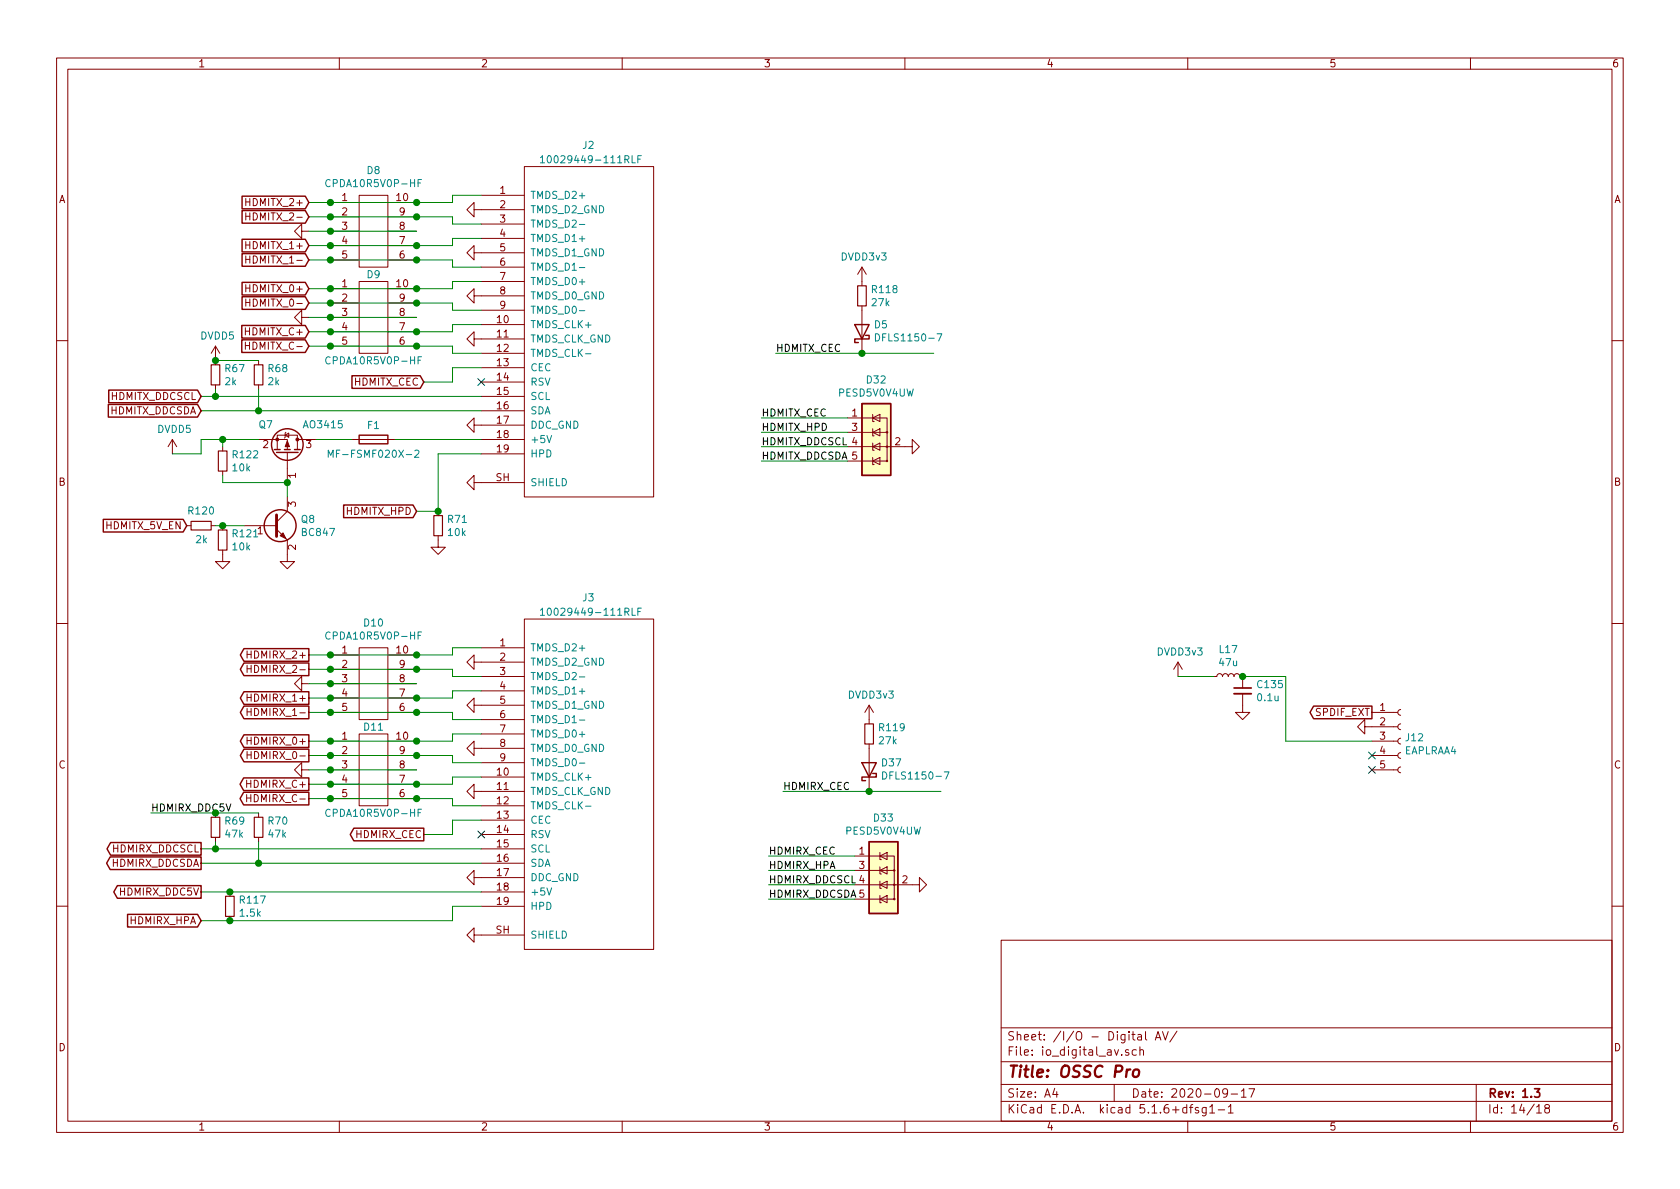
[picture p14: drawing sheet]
<svg xmlns="http://www.w3.org/2000/svg" width="297mm" height="210mm" viewBox="0 0 297 210" stroke-linecap="round" stroke-linejoin="round" font-family="sans-serif">
<defs><g id="words">
<text font-size="2.8" fill="#840000" x="178" y="190.5">Title: OSSC Pro</text>
<g font-size="2.1" fill="#840000">
<text x="178" y="184">Sheet: /I/O - Digital AV/</text>
<text x="178" y="186.7">File: io_digital_av.sch</text>
<text x="178" y="196.9">KiCad E.D.A. kicad 5.1.6+dfsg1-1</text>
<text x="178" y="194.1">Size: A4</text>
<text x="200" y="194.1">Date: 2020-09-17</text>
<text x="263" y="194.1">Rev: 1.3</text>
<text x="263" y="196.9">Id: 14/18</text>
</g>
<g font-size="1.8" fill="#840000">
<text x="35" y="11.9">1</text>
<text x="85" y="11.9">2</text>
<text x="135" y="11.9">3</text>
<text x="185" y="11.9">4</text>
<text x="235" y="11.9">5</text>
<text x="285" y="11.9">6</text>
<text x="10.4" y="35.9">A</text>
<text x="60.5" y="35.6">1</text>
<text x="70.2" y="35.6">10</text>
<text x="88.4" y="34.3">1</text>
<text x="285.4" y="35.9">A</text>
<text x="44" y="36.4">HDMITX_2+</text>
<text x="44.5" y="39">HDMITX_2-</text>
<text x="60.5" y="38.1">2</text>
<text x="60.5" y="40.6">3</text>
<text x="70.6" y="40.6">8</text>
<text x="70.6" y="38.1">9</text>
<text x="88.4" y="36.8">2</text>
<text x="88.4" y="39.4">3</text>
<text x="88.4" y="41.9">4</text>
<text x="44" y="44.1">HDMITX_1+</text>
<text x="44.5" y="46.6">HDMITX_1-</text>
<text x="60.5" y="43.2">4</text>
<text x="60.5" y="45.7">5</text>
<text x="70.6" y="45.7">6</text>
<text x="70.6" y="43.2">7</text>
<text x="88.4" y="44.4">5</text>
<text x="88.4" y="47">6</text>
<text x="44" y="51.7">HDMITX_0+</text>
<text x="60.5" y="50.8">1</text>
<text x="60.5" y="53.3">2</text>
<text x="70.2" y="50.8">10</text>
<text x="70.6" y="53.3">9</text>
<text x="88.4" y="49.5">7</text>
<text x="88.4" y="52.1">8</text>
<text x="43.7" y="59.3">HDMITX_C+</text>
<text x="44.5" y="54.2">HDMITX_0-</text>
<text x="60.5" y="55.9">3</text>
<text x="60.5" y="58.4">4</text>
<text x="70.6" y="58.4">7</text>
<text x="70.6" y="55.9">8</text>
<text x="87.9" y="57.1">10</text>
<text x="87.9" y="59.7">11</text>
<text x="88.4" y="54.6">9</text>
<text x="44.2" y="61.8">HDMITX_C-</text>
<text x="60.5" y="61">5</text>
<text x="70.6" y="61">6</text>
<text x="87.9" y="62.2">12</text>
<text x="87.9" y="64.8">13</text>
<text x="19.6" y="70.7">HDMITX_DDCSCL</text>
<text x="62.6" y="68.2">HDMITX_CEC</text>
<text x="87.9" y="67.3">14</text>
<text x="87.9" y="69.8">15</text>
<text x="19.5" y="73.3">HDMITX_DDCSDA</text>
<text x="87.9" y="72.4">16</text>
<text x="87.9" y="74.9">17</text>
<text x="87.9" y="77.5">18</text>
<text x="150.6" y="73.7">1</text>
<text x="150.6" y="76.2">3</text>
<text x="46.5" y="79.2">2</text>
<text x="54.1" y="79.2">3</text>
<text x="87.9" y="80">19</text>
<text x="158.3" y="78.7">2</text>
<text x="10.4" y="85.9">B</text>
<text x="52.3" y="89.6" transform="rotate(-90 52.3 89.6)">3</text>
<text x="52.3" y="84.6" transform="rotate(-90 52.3 84.6)">1</text>
<text x="87.7" y="85.1">SH</text>
<text x="285.4" y="85.9">B</text>
<text x="18.9" y="93.6">HDMITX_5V_EN</text>
<text x="45.5" y="94.5">1</text>
<text x="61.4" y="91.1">HDMITX_HPD</text>
<text x="52.3" y="97.3" transform="rotate(-90 52.3 97.3)">2</text>
<text x="44.4" y="116.5">HDMIRX_2+</text>
<text x="44.8" y="119">HDMIRX_2-</text>
<text x="60.5" y="115.6">1</text>
<text x="60.5" y="118.1">2</text>
<text x="70.2" y="115.6">10</text>
<text x="70.6" y="118.1">9</text>
<text x="88.4" y="114.3">1</text>
<text x="88.4" y="116.8">2</text>
<text x="88.4" y="119.4">3</text>
<text x="44.4" y="124.1">HDMIRX_1+</text>
<text x="60.5" y="120.6">3</text>
<text x="60.5" y="123.2">4</text>
<text x="60.5" y="125.7">5</text>
<text x="70.6" y="125.7">6</text>
<text x="70.6" y="123.2">7</text>
<text x="70.6" y="120.6">8</text>
<text x="88.4" y="121.9">4</text>
<text x="88.4" y="124.5">5</text>
<text x="244" y="125.7">1</text>
<text x="44.4" y="131.7">HDMIRX_0+</text>
<text x="44.8" y="126.6">HDMIRX_1-</text>
<text x="60.5" y="130.8">1</text>
<text x="70.2" y="130.8">10</text>
<text x="88.4" y="127">6</text>
<text x="88.4" y="129.5">7</text>
<text x="232.7" y="126.6">SPDIF_EXT</text>
<text x="244" y="128.3">2</text>
<text x="244" y="130.8">3</text>
<text x="10.4" y="135.9">C</text>
<text x="44.8" y="134.2">HDMIRX_0-</text>
<text x="60.5" y="133.3">2</text>
<text x="60.5" y="135.9">3</text>
<text x="70.6" y="135.9">8</text>
<text x="70.6" y="133.3">9</text>
<text x="87.9" y="137.2">10</text>
<text x="88.4" y="132.1">8</text>
<text x="88.4" y="134.6">9</text>
<text x="244" y="133.3">4</text>
<text x="244" y="135.9">5</text>
<text x="285.4" y="135.9">C</text>
<text x="44.1" y="139.3">HDMIRX_C+</text>
<text x="44.5" y="141.9">HDMIRX_C-</text>
<text x="60.5" y="138.4">4</text>
<text x="60.5" y="141">5</text>
<text x="70.6" y="141">6</text>
<text x="70.6" y="138.4">7</text>
<text x="87.9" y="139.7">11</text>
<text x="87.9" y="142.2">12</text>
<text x="63" y="148.2">HDMIRX_CEC</text>
<text x="87.9" y="144.8">13</text>
<text x="87.9" y="147.3">14</text>
<text x="87.9" y="149.9">15</text>
<text x="19.8" y="153.3">HDMIRX_DDCSDA</text>
<text x="20" y="150.7">HDMIRX_DDCSCL</text>
<text x="87.9" y="152.4">16</text>
<text x="87.9" y="154.9">17</text>
<text x="151.9" y="151.1">1</text>
<text x="151.9" y="153.7">3</text>
<text x="21.4" y="158.4">HDMIRX_DDC5V</text>
<text x="87.9" y="157.5">18</text>
<text x="87.9" y="160">19</text>
<text x="159.5" y="156.2">2</text>
<text x="23.1" y="163.4">HDMIRX_HPA</text>
<text x="87.7" y="165.1">SH</text>
<text x="10.4" y="185.9">D</text>
<text x="285.4" y="185.9">D</text>
<text x="35" y="199.9">1</text>
<text x="85" y="199.9">2</text>
<text x="135" y="199.9">3</text>
<text x="185" y="199.9">4</text>
<text x="235" y="199.9">5</text>
<text x="285" y="199.9">6</text>
</g>
<g font-size="1.8" fill="#008484">
<text x="97" y="28.9">10029449-111RLF</text>
<text x="103.1" y="26.3">J2</text>
<text x="58.3" y="33.1">CPDA10R5V0P-HF</text>
<text x="64.9" y="30.8">D8</text>
<text x="93.7" y="35.2">TMDS_D2+</text>
<text x="93.7" y="37.7">TMDS_D2_GND</text>
<text x="93.7" y="40.3">TMDS_D2-</text>
<text x="93.7" y="42.8">TMDS_D1+</text>
<text x="93.7" y="45.3">TMDS_D1_GND</text>
<text x="93.7" y="47.9">TMDS_D1-</text>
<text x="148.8" y="46.1">DVDD3v3</text>
<text x="64.9" y="49.2">D9</text>
<text x="93.7" y="50.4">TMDS_D0+</text>
<text x="93.7" y="53">TMDS_D0_GND</text>
<text x="154.3" y="51.8">R118</text>
<text x="93.7" y="58">TMDS_CLK+</text>
<text x="93.7" y="55.5">TMDS_D0-</text>
<text x="154.2" y="54.1">27k</text>
<text x="154.6" y="58.1">D5</text>
<text x="35.5" y="60">DVDD5</text>
<text x="39.9" y="65.8">R67</text>
<text x="47.5" y="65.8">R68</text>
<text x="58.3" y="64.4">CPDA10R5V0P-HF</text>
<text x="93.7" y="60.6">TMDS_CLK_GND</text>
<text x="93.7" y="63.1">TMDS_CLK-</text>
<text x="93.7" y="65.7">CEC</text>
<text x="155.5" y="60.4">DFLS1150-7</text>
<text x="39.8" y="68.1">2k</text>
<text x="47.4" y="68.1">2k</text>
<text x="93.7" y="68.2">RSV</text>
<text x="93.7" y="70.7">SCL</text>
<text x="148.4" y="70.1">PESD5V0V4UW</text>
<text x="153.3" y="67.8">D32</text>
<text x="27.9" y="76.5">DVDD5</text>
<text x="45.8" y="75.7">Q7</text>
<text x="53.9" y="75.7">AO3415</text>
<text x="65" y="75.9">F1</text>
<text x="93.7" y="73.3">SDA</text>
<text x="93.7" y="75.8">DDC_GND</text>
<text x="41.2" y="83.4">10k</text>
<text x="41.3" y="81">R122</text>
<text x="59.2" y="80.9">MF-FSMF020X-2</text>
<text x="93.7" y="78.4">+5V</text>
<text x="93.7" y="80.9">HPD</text>
<text x="93.7" y="86">SHIELD</text>
<text x="33.5" y="91">R120</text>
<text x="41.3" y="95">R121</text>
<text x="53.3" y="92.5">Q8</text>
<text x="53.5" y="94.8">BC847</text>
<text x="79.2" y="92.5">R71</text>
<text x="79.3" y="94.8">10k</text>
<text x="34.7" y="96.1">2k</text>
<text x="41.2" y="97.3">10k</text>
<text x="103.1" y="106.3">J3</text>
<text x="58.3" y="113.1">CPDA10R5V0P-HF</text>
<text x="64.4" y="110.8">D10</text>
<text x="97" y="108.9">10029449-111RLF</text>
<text x="93.7" y="115.2">TMDS_D2+</text>
<text x="93.7" y="117.7">TMDS_D2_GND</text>
<text x="204.7" y="115.9">DVDD3v3</text>
<text x="215.6" y="115.5">L17</text>
<text x="215.6" y="117.8">47u</text>
<text x="93.7" y="120.3">TMDS_D2-</text>
<text x="93.7" y="122.8">TMDS_D1+</text>
<text x="93.7" y="125.3">TMDS_D1_GND</text>
<text x="150.1" y="123.5">DVDD3v3</text>
<text x="222.5" y="121.7">C135</text>
<text x="222.5" y="124">0.1u</text>
<text x="64.4" y="129.2">D11</text>
<text x="93.7" y="127.9">TMDS_D1-</text>
<text x="93.7" y="130.4">TMDS_D0+</text>
<text x="155.5" y="131.6">27k</text>
<text x="155.6" y="129.3">R119</text>
<text x="248.6" y="131.1">J12</text>
<text x="93.7" y="133">TMDS_D0_GND</text>
<text x="93.7" y="135.5">TMDS_D0-</text>
<text x="156" y="135.5">D37</text>
<text x="156.8" y="137.8">DFLS1150-7</text>
<text x="248.3" y="133.4">EAPLRAA4</text>
<text x="93.7" y="138">TMDS_CLK+</text>
<text x="93.7" y="140.6">TMDS_CLK_GND</text>
<text x="93.7" y="143.1">TMDS_CLK-</text>
<text x="39.9" y="145.8">R69</text>
<text x="39.9" y="148.1">47k</text>
<text x="47.5" y="145.8">R70</text>
<text x="47.5" y="148.1">47k</text>
<text x="58.3" y="144.4">CPDA10R5V0P-HF</text>
<text x="93.7" y="145.7">CEC</text>
<text x="93.7" y="148.2">RSV</text>
<text x="149.7" y="147.6">PESD5V0V4UW</text>
<text x="154.6" y="145.3">D33</text>
<text x="93.7" y="150.7">SCL</text>
<text x="93.7" y="153.3">SDA</text>
<text x="93.7" y="155.8">DDC_GND</text>
<text x="42.5" y="159.8">R117</text>
<text x="93.7" y="158.4">+5V</text>
<text x="93.7" y="160.9">HPD</text>
<text x="42.5" y="162.1">1.5k</text>
<text x="93.7" y="166">SHIELD</text>
</g>
<g font-size="1.8">
<text x="137.2" y="62.2">HDMITX_CEC</text>
<text x="134.6" y="73.7">HDMITX_CEC</text>
<text x="134.6" y="76.2">HDMITX_HPD</text>
<text x="134.6" y="78.7">HDMITX_DDCSCL 4</text>
<text x="134.6" y="81.3">HDMITX_DDCSDA 5</text>
<text x="138.4" y="139.7">HDMIRX_CEC</text>
<text x="135.9" y="153.7">HDMIRX_HPA</text>
<text x="135.9" y="151.1">HDMIRX_CEC</text>
<text x="135.9" y="156.2">HDMIRX_DDCSCL 4</text>
<text x="135.9" y="158.7">HDMIRX_DDCSDA 5</text>
</g>
<text font-size="1.8" fill="#008400" x="26.7" y="143.5">HDMIRX_DDC5V</text>
</g></defs>
<g fill="none" stroke="#840000" stroke-width=".18">
<path d="M10 10.3h277v189.9h-277zM12 12.2h273v186.1h-273zM60 10.3v1.9M110 10.3v1.9M160 10.3v1.9M210 10.3v1.9M260 10.3v1.9M43.5 35.1v1.3M43.5 37.6v1.3M43.5 38.2h.7M43.5 35.7h.7M58.4 35.8h5.1"/>
<path d="M58.4 38.3h5.1M63.5 34.5h5.1v12.7h-5.1zM68.6 35.8h5.1M68.6 38.3h5.1M83.8 37.1v-1.3l-1.3 1.3 1.3 1.2v-1.2h8.9M85.1 34.5h7.6M85.1 39.6h7.6M92.7 29.5h22.9v58.4h-22.9zM43.5 42.7v1.3M43.5 45.3v1.2M43.5 50.3v1.3M43.5 52.9v1.2"/>
<path d="M43.5 43.3h.7M43.5 45.9h.7M43.5 50.9h.7M43.5 53.5h.7M53.3 40.9v-1.3l-1.2 1.3 1.2 1.3v-1.3h1.3M53.3 56.1v-1.2l-1.2 1.2 1.2 1.3v-1.3h1.3M58.4 51h5.1M58.4 53.6h5.1M58.4 56.1h5.1M58.4 58.7h5.1M58.4 40.9h5.1M58.4 43.4h5.1"/>
<path d="M58.4 46h5.1M63.5 49.8h5.1v12.7h-5.1zM68.6 51h5.1M68.6 53.6h5.1M68.6 56.1h5.1M68.6 58.7h5.1M68.6 40.9h5.1M68.6 43.4h5.1M68.6 46h5.1M83.8 44.7v-1.3l-1.3 1.3 1.3 1.3v-1.3h8.9M83.8 52.3v-1.3l-1.3 1.3 1.3 1.3v-1.3h8.9M83.8 59.9v-1.2l-1.3 1.2 1.3 1.3v-1.3h8.9"/>
<path d="M85.1 57.4h7.6M85.1 42.2h7.6M85.1 47.2h7.6M85.1 49.8h7.6M85.1 54.9h7.6M152.4 47.2l-.8 1.3M152.4 47.2v3.3M152.4 54.1v8.4M152.4 47.2l.8 1.3M10 60.2h2M30.5 77.7l-.8 1.3M30.5 77.7v2.6"/>
<path d="M30.5 77.7l.7 1.3M38.1 61.2l-.8 1.3M38.1 61.2v3.3M38.1 68.1v.7M38.1 61.2l.8 1.3M39.4 79v.8M43.4 60.5v1.3M43.4 61.1h.7M45.7 77.7h5.1v1.8M45.7 63.7v.8M45.7 68.1v.7M49 79.5v-2.5h3.6v2.5"/>
<path d="M50.4 77l.7-.4v.7zM50.5 76.4l-.1 .2v.7l-.1 .2M52.6 77.7h3.3M58.4 61.2h5.1M62.2 77.7h7.6M68.6 61.2h5.1M83.8 75.2v-1.3l-1.3 1.3 1.3 1.2v-1.2h8.9M85.1 77.7h7.6M85.1 62.5h7.6M85.1 65h7.6M85.1 67.6h7.6M85.1 70.1h7.6"/>
<path d="M85.1 72.6h7.6M149.9 73.9h6.9v7.6h-6.9M149.9 79h11.4v-1.3l1.3 1.3-1.3 1.3v-1.3M149.9 76.4h6.9M154.3 73.3v1.2h.3M154.3 75.8v1.3h.3M154.3 78.4v1.2h.3M154.3 73.9l1.3-.6v1.2zM154.3 76.4l1.3-.6v1.3zM154.3 79l1.3-.6v1.2zM285 60.2h2M33 93h.8"/>
<path d="M37.3 93h.8M39.4 97.3v2h1.2l-1.2 1.3-1.3-1.3h1.3M39.4 83.3v.8M39.4 93v.7M43.2 93h5.7M48.9 93.6l1.9 1.9v3.8h1.3l-1.3 1.3-1.3-1.3h1.3M50.8 87.9v2.5l-1.9 1.9M50.8 80v5.3M77.5 94.7v2.1h1.2l-1.2 1.2-1.3-1.2h1.3M77.5 90.4v.8M83.8 85.3v-1.2l-1.3 1.2 1.3 1.3v-1.3h8.9M85.1 80.3h7.6"/>
<path d="M154.3 80.9v1.3h.3M154.3 81.5l1.3-.6v1.3zM10 110.3h2M43.7 115.1v1.3M43.7 117.6v1.3M43.7 118.3h.7M43.7 115.7h.7M58.4 115.8h5.1M58.4 118.4h5.1M63.5 114.5h5.1v12.7h-5.1zM68.6 115.8h5.1M68.6 118.4h5.1"/>
<path d="M83.8 117.1v-1.3l-1.3 1.3 1.3 1.3v-1.3h8.9M85.1 119.6h7.6M85.1 114.5h7.6M92.7 109.5h22.9v58.4h-22.9zM208.3 117.1l-.8 1.3M208.3 117.1v2.5M208.3 117.1l.7 1.3M214.6 119.6h.5l.2-.3 .2-.2 .5 .1 .2 .4 .1-.3 .3-.2 .4 .1 .2 .4 .2-.4 .4-.1 .3 .2 .1 .3 .2-.4 .5-.1 .3 .5h.5v2.1M285 110.3h2M43.7 122.7v1.3M43.7 125.3v1.2M43.7 130.3v1.3"/>
<path d="M43.7 132.9v1.3M43.7 133.5h.7M43.7 131h.7M43.7 125.9h.7M43.7 123.3h.7M53.3 120.9v-1.3l-1.2 1.3 1.2 1.3v-1.3h1.3M53.3 136.1v-1.2l-1.2 1.2 1.2 1.3v-1.3h1.3M58.4 120.9h5.1M58.4 123.4h5.1M58.4 126h5.1M58.4 131.1h5.1M58.4 133.6h5.1"/>
<path d="M58.4 136.1h5.1M58.4 138.7h5.1M63.5 129.8h5.1v12.7h-5.1zM68.6 120.9h5.1M68.6 123.4h5.1M68.6 126h5.1M68.6 131.1h5.1M68.6 133.6h5.1M68.6 136.1h5.1M68.6 138.7h5.1M83.8 139.9v-1.2l-1.3 1.2 1.3 1.3v-1.3h8.9M83.8 132.3v-1.2l-1.3 1.2 1.3 1.3v-1.3h8.9"/>
<path d="M83.8 124.7v-1.3l-1.3 1.3 1.3 1.3v-1.3h8.9M85.1 137.4h7.6M85.1 122.2h7.6M85.1 127.2h7.6M85.1 129.8h7.6M85.1 134.9h7.6M153.7 124.7v3.3M153.7 131.6v8.3M153.7 124.7l-.8 1.3M153.7 124.7l.7 1.3M219.7 122.7v3.3h1.3l-1.3 1.2-1.3-1.2h1.3M241.3 128.5v-1.3l-1.3 1.3 1.3 1.3v-1.3h5.8"/>
<path d="M242.6 126h4.5M242.6 131.1h4.5M242.6 133.6h4.5M242.6 136.1h4.5M247.6 135.6l-.3 .1-.2 .4 .1 .3 .4 .2M247.6 133.1l-.3 .1-.2 .3 .1 .4 .4 .2M247.6 130.6l-.3 .1-.2 .3 .1 .4 .4 .2M247.6 128l-.3 .1-.2 .3 .1 .4 .4 .2M247.6 125.5l-.3 .1-.2 .3 .1 .4 .4 .2M38.1 143.8v.7M38.1 148.1v.7M40.6 157.7v.8"/>
<path d="M43.6 140.5v1.3M43.6 141.1h.7M45.7 143.8v.7M45.7 148.1v.7M58.4 141.2h5.1M68.6 141.2h5.1M83.8 155.2v-1.3l-1.3 1.3 1.3 1.3v-1.3h8.9M85.1 142.5h7.6M85.1 145h7.6M85.1 147.6h7.6M85.1 150.1h7.6M85.1 152.6h7.6"/>
<path d="M85.1 157.7h7.6M151.1 151.4h7v7.6h-7M151.1 156.5h11.5v-1.3l1.2 1.3-1.2 1.2v-1.2M151.1 153.9h7M155.6 150.7v1.3h.2M155.6 153.3v1.3h.2M155.6 155.8v1.3h.2M155.6 158.4v1.2h.2M155.6 151.4l1.2-.7v1.3zM155.6 153.9l1.2-.6v1.3zM155.6 156.5l1.2-.7v1.3zM155.6 159l1.2-.6v1.2z"/>
<path d="M10 160.2h2M40.6 162v.8M83.8 165.3v-1.2l-1.3 1.2 1.3 1.3v-1.3h8.9M85.1 160.3h7.6M177 166.3h108v32h-108zM285 160.2h2M60 198.3v1.9M110 198.3v1.9M160 198.3v1.9M177 194.8h108M177 191.8h108M177 187.8h108"/>
<path d="M177 181.8h108M186.5 192.5l-.4 1h1M186.8 193v1M197 191.8v3M199.5 185.7l-.3-.1-.2 .2 .1 .2 .4 .2v.3h-.5M200.1 182.9h.6M200.3 182.4v1.3l.4 .2M200.9 185.7l-.4-.1-.3 .3 .1 .6 .2 .1 .4-.1M201.2 183h.6v.9M201.5 185.7l.3-.1 .3 .1 .1 .9M201.5 185.1v1.5M201.8 183.3l-.5 .1a.29 .29 0 0 0-.2 .2 .29 .29 0 0 0 .2 .3l.5-.1"/>
<path d="M202.5 182.4v1.3l.3 .2M204.3 183.9l.4-1.5 .6 1.5M204.4 183.5h.7M205.5 182.4l.5 1.5 .6-1.5M208.1 182.3l-1.3 2M210 198.3v1.9M210.3 195.8h.6M210.9 195.3l-.4 .2v1.3M211.9 195.9l-.4-.1-.2 .2 .1 .3 .5 .1v.3h-.6M213.3 195.8v1.2l-.3 .3h-.4M213.3 195.9l-.5-.1-.3 .3 .1 .6 .2 .1 .5-.1M213.9 195.8l.4-.5v1.5"/>
<path d="M213.9 196.8h.9M215.4 196.3h1.1M217 193.2l-.1 .2a.48 .48 0 0 1-.6-.1v-.6a.48 .48 0 0 1 .6-.1l.1 .1a1.19 1.19 0 0 1-.2 1.2l-.5 .1M217.2 195.8l.4-.5v1.5M217.2 196.8h.8M217.7 193.5h1.1M219.5 193l.4-.5v1.5M219.5 194h.8M220.8 192.5h1l-.6 1.5M260 198.3v1.9M261 191.8v6.5M271.7 195.8l.4-.5v1.5"/>
<path d="M271.7 196.8h.8M273.4 196l-.2-.2v-.3a.48 .48 0 0 1 .7 0l-.1 .4-.6 .2-.1 .4 .3 .3h.3l.3-.3-.1-.4-.2-.1"/>
<circle cx="156.8" cy="76.4" r=".13"/>
<circle cx="156.8" cy="79" r=".13"/>
<circle cx="156.8" cy="81.5" r=".13"/>
<circle cx="158.1" cy="159" r=".13"/>
<circle cx="158.1" cy="153.9" r=".13"/>
<circle cx="158.1" cy="156.5" r=".13"/>
</g>
<path d="M218.2 121.7h3M271.3 192.5h.9l-.5 .6 .5 .1v.7l-.2 .1-.7-.1" fill="none" stroke="#840000" stroke-width=".3"/>
<path d="M200.5 189.3a.53 .53 0 0 1 .5-.2 .53 .53 0 0 1 .4 .4l-.1 .6a.56 .56 0 0 1-.5 .4 .56 .56 0 0 1-.5-.4z" fill="none" stroke="#840000" stroke-width=".41"/>
<path d="M151.6 50.5h1.6v3.6h-1.6zM37.3 64.5h1.6v3.6h-1.6zM38.6 79.8h1.5v3.5h-1.5zM45 64.5h1.5v3.6h-1.5zM33.8 92.2h3.5v1.5h-3.5zM38.6 93.7h1.5v3.6h-1.5zM76.7 91.2h1.5v3.5h-1.5zM152.9 128h1.5v3.6h-1.5zM37.3 144.5h1.6v3.6h-1.6zM39.9 158.5h1.5v3.5h-1.5zM45 144.5h1.5v3.6h-1.5z" fill="none" stroke="#840000" stroke-width=".2"/>
<g fill="none" stroke="#008484" stroke-width=".18">
<path d="M58.4 31.9a.6 .6 0 0 0-.9 .4 .6 .6 0 0 0 .6 .7l.3-.1M73.9 32.4h.4M74.5 31.7h-.6v1.3M95.6 27.9l.3-.4v1.3M95.6 28.8h.7M102.4 39.7h1M112.8 28.1h.4M113.4 27.5h-.6v1.3M102.4 47.3h1M102.4 54.9h1M154.8 59a.64 .64 0 0 1 .7 .7 .64 .64 0 0 1-.7 .6zM165.7 59h.8l-.5 1.3"/>
<path d="M58.4 63.2a.6 .6 0 0 0-.9 .4 .6 .6 0 0 0 .6 .8l.3-.2M73.4 79.7l.4-.1 .3 .4-.1 .2-.7 .7h.8M73.9 63.7h.4M74.5 63.1h-.6v1.3M96.7 77l.4 1.3 .4-1.3M103.5 62.6h1M58 80.9v-1.3l.5 .9 .4-.9v1.3M58.4 111.9a.6 .6 0 0 0-.9 .4 .6 .6 0 0 0 .6 .7l.3-.1M73.9 112.4h.4M74.5 111.8h-.6v1.2M95.6 107.9l.3-.4v1.3M95.6 108.8h.7"/>
<path d="M102.4 119.7h1M112.8 108.1h.4M113.4 107.5h-.6v1.3M102.4 127.3h1M102.4 134.9h1M156.1 136.5a.64 .64 0 0 1 .7 .6 .64 .64 0 0 1-.7 .7zM167 136.5h.8l-.6 1.3M58.4 143.2a.6 .6 0 0 0-.9 .5 .6 .6 0 0 0 .6 .7l.3-.2M73.9 143.7h.4M74.5 143.1h-.6v1.3M96.7 157l.4 1.3 .4-1.3M103.5 142.6h1"/>
</g>
<path d="M218.2 122.7h3" fill="none" stroke="#840000" stroke-width=".33"/>
<g fill="none" stroke="#840000" stroke-width=".25">
<path d="M42.8 37.2h11.2l.6 1.1-.6 1.2h-11.2zM42.8 34.7h11.2l.6 1.1-.6 1.1h-11.2zM42.7 57.6h11.3l.6 1.1-.6 1.1h-11.3zM42.8 42.3h11.2l.6 1.1-.6 1.1h-11.2zM42.8 44.9h11.2l.6 1.1-.6 1.1h-11.2zM42.8 49.9h11.2l.6 1.1-.6 1.2h-11.2zM42.8 52.5h11.2l.6 1.1-.6 1.1h-11.2zM151.1 57.4h2.6l-1.3 2.5zM153 59.3h.7v.6h-2.6v.7h.7M19.2 71.5h15.7l.7 1.1-.7 1.2h-15.7zM19.2 69h15.7l.7 1.1-.7 1.1h-15.7zM42.7 60.1h11.3l.6 1.1-.6 1.1h-11.3z"/>
<path d="M48.5 79.5h1M50.3 79.5h1M52.1 79.5h1M62.2 66.4h12.1l.6 1.2-.6 1.1h-12.1zM63.5 77h5.1v1.5h-5.1zM152.4 71.4h5.1v12.7h-5.1zM18.3 91.8h14.1l.6 1.2-.6 1.1h-14.1zM48.9 80h3.8M60.8 89.3h12.2l.7 1.1-.7 1.1h-12.2zM43.1 117.2h11.5v2.3h-11.5l-.6-1.1zM43.1 114.7h11.5v2.2h-11.5l-.6-1.1zM43.1 137.6h11.5v2.2h-11.5l-.7-1.1z"/>
<path d="M43.1 132.5h11.5v2.2h-11.5l-.6-1.1zM43.1 129.9h11.5v2.3h-11.5l-.6-1.1zM43.1 124.9h11.5v2.2h-11.5l-.6-1.1zM43.1 122.3h11.5v2.3h-11.5l-.6-1.2zM152.4 134.9h2.5l-1.2 2.5zM154.3 136.8h.6v.6h-2.5v.6h.6M232.3 124.9h10.3v2.2h-10.3l-.7-1.1zM19.5 151.5h16.1v2.3h-16.1l-.7-1.2zM19.6 149h16v2.2h-16l-.7-1.1zM20.8 156.6h14.8v2.2h-14.8l-.7-1.1zM43.1 140.1h11.5v2.2h-11.5l-.7-1.1zM62.6 146.5h12.3v2.2h-12.3l-.7-1.1z"/>
<path d="M153.7 148.8h5v12.7h-5zM22.6 161.7h12.3l.7 1.1-.7 1.1h-12.3z"/>
<circle cx="50.8" cy="78.6" r="2.79"/>
<circle cx="49.5" cy="93" r="2.82"/>
</g>
<path d="M48.9 91.1v3.8" fill="none" stroke="#840000" stroke-width=".51"/>
<g fill="#840000" stroke="#840000" stroke-width=".18">
<path d="M49.5 94.7l.5-.5 .5 1z"/>
<path d="M50.8 78l.4 1h-.8z"/>
<circle cx="49" cy="77.7" r=".25"/>
<circle cx="52.6" cy="77.7" r=".25"/>
</g>
<g fill="#ffffc2" stroke="#ffffc2" stroke-width=".18">
<path d="M153.7 148.8h5v12.7h-5z"/>
<path d="M152.4 71.4h5.1v12.7h-5.1z"/>
</g>
<g fill="none" stroke="#008400" stroke-width=".18">
<path d="M54.6 38.3h25.4v1.3h5.1M85.1 34.5h-5.1v1.3h-25.4M54.6 46h25.4v1.2h5.1M54.6 53.6h25.4v1.3h5.1M54.6 40.9h19.1M54.6 56.1h19.1M85.1 42.2h-5.1v1.2h-25.4M85.1 49.8h-5.1v1.2h-25.4M85.1 57.4h-5.1v1.3h-25.4M35.6 70.1h49.5M35.6 72.6h49.5M38.1 68.8v1.3"/>
<path d="M38.1 63.7h7.6M39.4 77.7v1.3M45.7 77.7h-10.1v2.6h-5.1M45.7 68.8v3.8M54.6 61.2h25.4v1.3h5.1M55.9 77.7h6.3M69.8 77.7h15.3M85.1 65h-5.1v2.6h-5.1M134.6 79h15.3M134.6 76.4h15.3M134.6 73.9h15.3M137.2 62.5h27.9"/>
<path d="M38.1 93h5.1M39.4 84.1v1.2h11.4v2.6M85.1 80.3h-7.6v10.1h-3.8M134.6 81.5h15.3M54.6 118.4h25.4v1.2h5.1M85.1 114.5h-5.1v1.3h-25.4M208.3 119.6h6.3M219.7 119.6h7.6v11.5h15.3M54.6 126h25.4v1.2h5.1M54.6 133.6h25.4v1.3h5.1M54.6 120.9h19.1M54.6 136.1h19.1"/>
<path d="M85.1 122.2h-5.1v1.2h-25.4M85.1 129.8h-5.1v1.3h-25.4M85.1 137.4h-5.1v1.3h-25.4M138.4 139.9h28M26.7 143.8h19M35.6 150.1h49.5M35.6 152.6h49.5M35.6 157.7h49.5M38.1 148.8v1.3M45.7 148.8v3.8M54.6 141.2h25.4v1.3h5.1M85.1 145h-5.1v2.6h-5.1"/>
<path d="M135.9 159h15.2M135.9 156.5h15.2M135.9 153.9h15.2M135.9 151.4h15.2M85.1 160.3h-5.1v2.5h-44.4"/>
</g>
<g fill="#008400" stroke="#008400" stroke-width=".25">
<circle cx="58.4" cy="53.6" r=".51"/>
<circle cx="58.4" cy="58.7" r=".51"/>
<circle cx="73.7" cy="53.6" r=".51"/>
<circle cx="73.7" cy="51" r=".51"/>
<circle cx="58.4" cy="51" r=".51"/>
<circle cx="73.7" cy="58.7" r=".51"/>
<circle cx="39.4" cy="77.7" r=".51"/>
<circle cx="73.7" cy="61.2" r=".51"/>
<circle cx="58.4" cy="61.2" r=".51"/>
<circle cx="153.7" cy="139.9" r=".51"/>
<circle cx="58.4" cy="56.1" r=".51"/>
<circle cx="58.4" cy="46" r=".51"/>
<circle cx="50.8" cy="85.3" r=".51"/>
<circle cx="73.7" cy="46" r=".51"/>
<circle cx="39.4" cy="93" r=".51"/>
<circle cx="73.7" cy="43.4" r=".51"/>
<circle cx="58.4" cy="43.4" r=".51"/>
<circle cx="58.4" cy="40.9" r=".51"/>
<circle cx="40.6" cy="157.7" r=".51"/>
<circle cx="58.4" cy="38.3" r=".51"/>
<circle cx="58.4" cy="35.8" r=".51"/>
<circle cx="73.7" cy="35.8" r=".51"/>
<circle cx="219.7" cy="119.6" r=".51"/>
<circle cx="40.6" cy="162.8" r=".51"/>
<circle cx="73.7" cy="123.4" r=".51"/>
<circle cx="58.4" cy="138.7" r=".51"/>
<circle cx="58.4" cy="141.2" r=".51"/>
<circle cx="73.7" cy="141.2" r=".51"/>
<circle cx="73.7" cy="138.7" r=".51"/>
<circle cx="58.4" cy="131.1" r=".51"/>
<circle cx="73.7" cy="131.1" r=".51"/>
<circle cx="73.7" cy="133.6" r=".51"/>
<circle cx="58.4" cy="133.6" r=".51"/>
<circle cx="38.1" cy="150.1" r=".51"/>
<circle cx="58.4" cy="136.1" r=".51"/>
<circle cx="58.4" cy="126" r=".51"/>
<circle cx="45.7" cy="152.6" r=".51"/>
<circle cx="73.7" cy="126" r=".51"/>
<circle cx="58.4" cy="123.4" r=".51"/>
<circle cx="58.4" cy="120.9" r=".51"/>
<circle cx="58.4" cy="118.4" r=".51"/>
<circle cx="58.4" cy="115.8" r=".51"/>
<circle cx="152.4" cy="62.5" r=".51"/>
<circle cx="73.7" cy="115.8" r=".51"/>
<circle cx="77.5" cy="90.4" r=".51"/>
<circle cx="45.7" cy="72.6" r=".51"/>
<circle cx="38.1" cy="70.1" r=".51"/>
<circle cx="38.1" cy="63.7" r=".51"/>
<circle cx="73.7" cy="118.4" r=".51"/>
<circle cx="73.7" cy="38.3" r=".51"/>
</g>
<path d="M84.5 66.9l1.2 1.3M85.7 66.9l-1.2 1.3M242 133l1.2 1.2M242 135.5l1.2 1.2M243.2 133l-1.2 1.2M243.2 135.5l-1.2 1.2M84.5 147l1.2 1.2M85.7 147l-1.2 1.2" fill="none" stroke="#000084" stroke-width=".18"/>
<use href="#words"/>
</svg>
